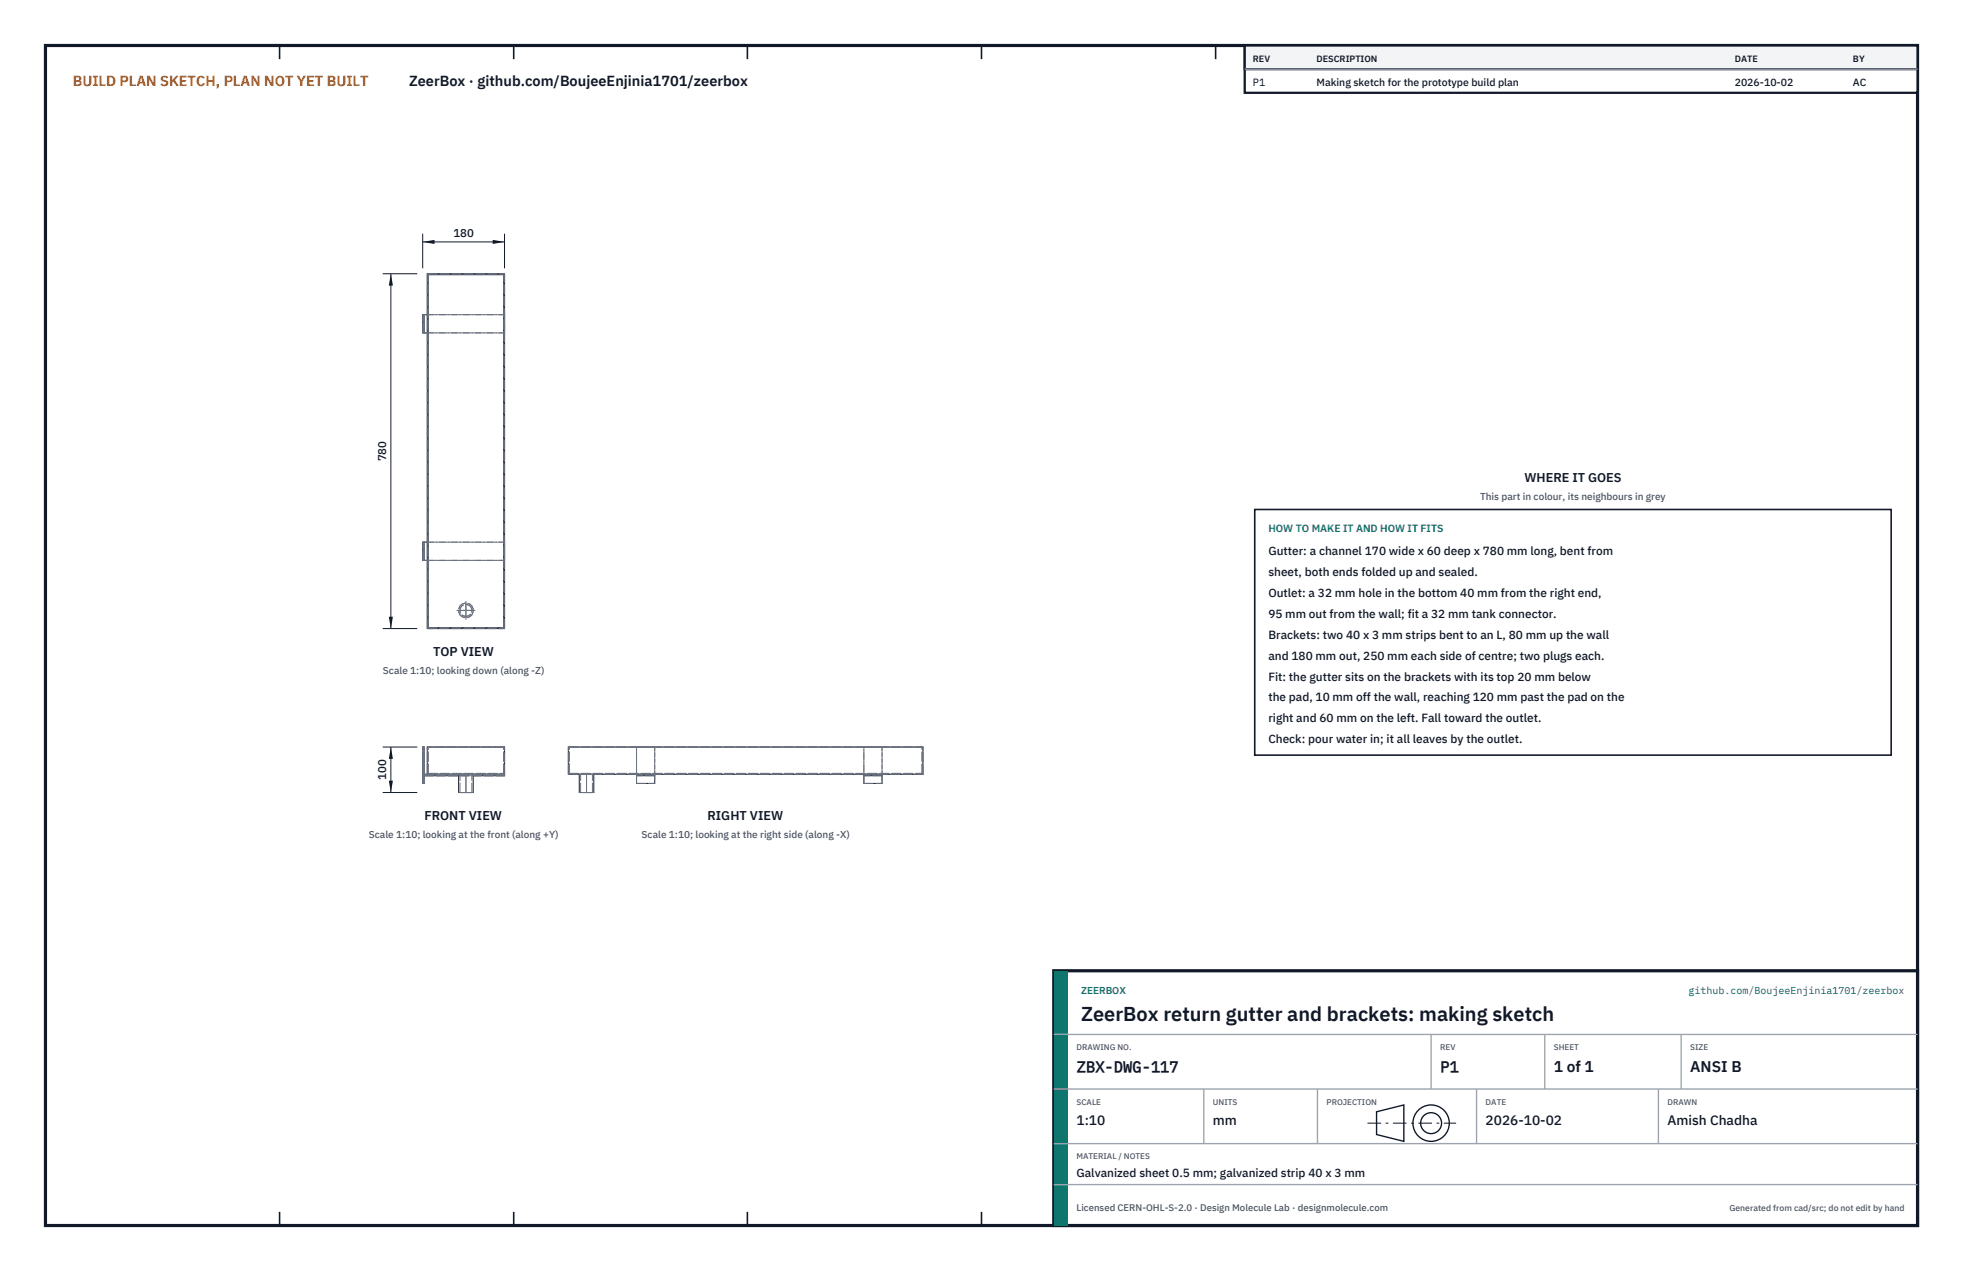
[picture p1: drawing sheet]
<svg xmlns="http://www.w3.org/2000/svg" width="432mm" height="279mm" viewBox="0 0 432 279" stroke-linecap="round" stroke-linejoin="round" font-family="sans-serif">
<defs><g id="words">
<text font-size="4.4" fill="#111827" x="237.8" y="224.4">ZeerBox return gutter and brackets: making sketch</text>
<g font-size="3.4" fill="#111827">
<text x="236.8" y="235.6">ZBX-DWG-117</text>
<text x="316.8" y="235.6">P1</text>
<text x="341.8" y="235.6">1 of 1</text>
<text x="371.8" y="235.6">ANSI B</text>
</g>
<text font-size="3.2" fill="#b45309" x="16" y="19">BUILD PLAN SKETCH, PLAN NOT YET BUILT</text>
<text font-size="3.2" fill="#111827" x="90" y="19">ZeerBox · github.com/BoujeeEnjinia1701/zeerbox</text>
<g font-size="3" fill="#111827">
<text x="236.8" y="247.2">1:10</text>
<text x="266.8" y="247.2">mm</text>
<text x="326.8" y="247.2">2026-10-02</text>
<text x="366.8" y="247.2">Amish Chadha</text>
</g>
<g font-size="2.8" fill="#111827">
<text x="335.3" y="106">WHERE IT GOES</text>
<text x="95.3" y="144.2">TOP VIEW</text>
<text x="93.4" y="180.2">FRONT VIEW</text>
<text x="155.6" y="180.2">RIGHT VIEW</text>
</g>
<g font-size="2.6" fill="#111827">
<text x="279" y="122">Gutter: a channel 170 wide x 60 deep x 780 mm long, bent from</text>
<text x="279" y="126.6">sheet, both ends folded up and sealed.</text>
<text x="279" y="131.2">Outlet: a 32 mm hole in the bottom 40 mm from the right end,</text>
<text x="279" y="135.8">95 mm out from the wall; fit a 32 mm tank connector.</text>
<text x="279" y="140.4">Brackets: two 40 x 3 mm strips bent to an L, 80 mm up the wall</text>
<text x="279" y="145">and 180 mm out, 250 mm each side of centre; two plugs each.</text>
<text x="279" y="149.6">Fit: the gutter sits on the brackets with its top 20 mm below</text>
<text x="279" y="154.2">the pad, 10 mm off the wall, reaching 120 mm past the pad on the</text>
<text x="279" y="158.8">right and 60 mm on the left. Fall toward the outlet.</text>
<text x="279" y="163.4">Check: pour water in; it all leaves by the outlet.</text>
<text x="236.8" y="258.8">Galvanized sheet 0.5 mm; galvanized strip 40 x 3 mm</text>
</g>
<g font-size="2.5" fill="#111827">
<text x="99.7" y="52.2">180</text>
<text x="85" y="101.4" transform="rotate(-90 85 101.4)">780</text>
<text x="85" y="171.5" transform="rotate(-90 85 171.5)">100</text>
</g>
<g font-size="2.3" fill="#111827">
<text x="275.6" y="18.8">P1</text>
<text x="289.6" y="18.8">Making sketch for the prototype build plan</text>
<text x="381.6" y="18.8">2026-10-02</text>
<text x="407.6" y="18.8">AC</text>
</g>
<text font-size="2.3" fill="#0f766e" x="279" y="117">HOW TO MAKE IT AND HOW IT FITS</text>
<g font-size="2.2" fill="#4b5563">
<text x="325.6" y="110">This part in colour, its neighbours in grey</text>
<text x="84.2" y="148.2">Scale 1:10; looking down (along -Z)</text>
<text x="81.1" y="184.2">Scale 1:10; looking at the front (along +Y)</text>
<text x="141.1" y="184.2">Scale 1:10; looking at the right side (along -X)</text>
</g>
<g font-size="2.2" fill="#0f766e">
<text x="237.8" y="218.4">ZEERBOX</text>
<text x="371.4" y="218.4">github.com/BoujeeEnjinia1701/zeerbox</text>
</g>
<text font-size="2.1" fill="#4b5563" x="236.8" y="266.2">Licensed CERN-OHL-S-2.0 · Design Molecule Lab · designmolecule.com</text>
<g font-size="2" fill="#111827">
<text x="275.6" y="13.6">REV</text>
<text x="289.6" y="13.6">DESCRIPTION</text>
<text x="381.6" y="13.6">DATE</text>
<text x="407.6" y="13.6">BY</text>
</g>
<text font-size="1.9" fill="#4b5563" x="380.4" y="266.2">Generated from cad/src; do not edit by hand</text>
<g font-size="1.8" fill="#4b5563">
<text x="236.8" y="230.8">DRAWING NO.</text>
<text x="316.8" y="230.8">REV</text>
<text x="341.8" y="230.8">SHEET</text>
<text x="371.8" y="230.8">SIZE</text>
<text x="236.8" y="242.8">SCALE</text>
<text x="266.8" y="242.8">UNITS</text>
<text x="291.8" y="242.8">PROJECTION</text>
<text x="326.8" y="242.8">DATE</text>
<text x="366.8" y="242.8">DRAWN</text>
<text x="236.8" y="254.8">MATERIAL / NOTES</text>
</g>
</g></defs>
<path d="M10 10h411.8v259.4h-411.8z" fill="none" stroke="#111827" stroke-width=".7" stroke-linecap="butt"/>
<g fill="none" stroke="#111827" stroke-width=".35">
<path d="M61.5 10v3M113 10v3M164.4 10v3M215.9 10v3M267.4 10v3M318.9 10v3M370.3 10v3M61.5 266.4v3M113 266.4v3M164.4 266.4v3M215.9 266.4v3M267.4 266.4v3"/>
<path d="M318.9 266.4v3M370.3 266.4v3"/>
</g>
<g fill="none" stroke="#111727" stroke-width=".22">
<path d="M93.3 69.2v4M94 60.2h17v78h-17zM94 69.2h-1v4h1M94.2 60.4h16.6v77.6h-16.6zM93.3 119.2v4M94 119.2h-1v4h1M94 170.2v-6h17v6.3h-6.9M100.9 170.2v4h3.2v-4M111 170.2h-17.7v-6h-.3v8h.3v-1.7h7.6M125 164.2h78v6h-78zM127.4 170.2v4h3.2v-4M140 170.5h4"/>
<path d="M140 170.2v2h4v-2M190 170.5h4M190 170.2v2h4v-2"/>
</g>
<g fill="none" stroke="#6a7180" stroke-width=".22" stroke-dasharray="2.1 .5">
<path d="M93 73.2v-4M93 69.2h.3M93 73.2h.3M93.3 69.2v4M93.3 69.2h17.7M93.3 73.2h17.7M93.3 73.2v-4M94 60.2h17M94 69.2h17M94 73.2h17M94.2 60.4h16.6M111 73.2v-4"/>
<path d="M93 119.2h.3M93.3 119.2v4M93.3 119.2h17.7M94 119.2h17M93 123.2v-4M93 123.2h.3M93.3 123.2h17.7M93.3 123.2v-4M94 138.2v-78M94 138.2h17M94 123.2h17M94.2 138h16.6"/>
<path d="M94.2 138v-77.6M110.8 138v-77.6M111 138.2v-78M111 123.2v-4M93 164.2v8M93 164.2h.3M93 172.2h.3M93 172.2v-8M93.3 170.2v-6M93.3 170.2h17.7M93.3 170.5h17.7M93.3 172.2v-1.7"/>
<path d="M94 170.2v-6M94 164.2h17M94 170.2h17M94.2 170v-5.8M94.2 170h16.6M100.9 170.2h3.2M100.9 170.5h3.2M101.2 174.2h2.6M101.2 170.2h2.6M101.2 174.2v-4M103.8 174.2h-2.6M103.8 170.2h-2.6"/>
<path d="M103.8 174.2v-4M104.1 170.2h-3.2M104.1 174.2h-3.2M110.8 164.2h-16.6M110.8 170v-5.8M111 170.2v-6M111 170.5v-.3M125 170.2v-6M125 164.2h78M125 170.2h78M125.2 164.2h77.6M125.2 170v-5.8"/>
<path d="M125.2 170h77.6M127.4 170.2h1.6M127.7 174.2h1.3M127.7 170.2h1.3M127.7 174.2v-4M129 170.2h1.6M129 174.2h1.3M129 170.2h1.3M130.3 174.2h-2.6M130.3 170.2h-2.6M130.3 174.2v-4M130.6 170.2h-3.2"/>
<path d="M130.6 174.2h-3.2M140 172.2v-8M140 172.2h4M140 164.2h4M140 170.2v-6M144 164.2v8M144 170.2v-6M144 170.2h-4M144 170.5h-4M190 172.2v-8M190 172.2h4M190 164.2h4"/>
<path d="M190 170.2v-6M194 164.2v8M194 170.2v-6M194 170.2h-4M194 170.5h-4M202.8 170v-5.8M203 170.2v-6"/>
<circle cx="102.5" cy="134.2" r="1.61"/>
<circle cx="102.5" cy="134.2" r="1.31"/>
</g>
<path d="M100.5 134.2h4M100.9 134.2h3.2M102.5 136.2v-4M102.5 135.8v-3.2M102.5 174.2v-4.6M102.5 174.2v-4.7M129 174.2v-4.6M129 174.2v-4.7" fill="none" stroke="#6a7180" stroke-width=".22" stroke-dasharray="4.2 .5 0 .5"/>
<path d="M93 51.4v7.6M93 53.2h18M111 51.4v7.6" fill="none" stroke="#111827" stroke-width=".22"/>
<path d="M93 53.2l2.6-.5v.9zM108.4 52.7v.9l2.6-.4z" fill="#111827"/>
<path d="M84.2 60.2h7.6M86 60.2v78M84.2 138.2h7.6" fill="none" stroke="#111827" stroke-width=".22"/>
<path d="M86 60.2l-.5 2.6h.9zM85.5 135.6h.9l-.4 2.6z" fill="#111827"/>
<path d="M84.2 164.2h7.6M84.2 174.2h7.6M86 164.2v10" fill="none" stroke="#111827" stroke-width=".22"/>
<path d="M86 164.2l-.5 2.6h.9zM85.5 171.6h.9l-.4 2.6z" fill="#111827"/>
<path d="M276 112h140v54h-140z" fill="#fff" stroke="#111827" stroke-width=".35"/>
<path d="M273.8 10h148v10.4h-148z" fill="#fff" stroke="#111827" stroke-width=".5"/>
<path d="M273.8 10h148v5.2h-148z" fill="#f3f4f6" stroke="#111827" stroke-width=".5"/>
<path d="M273.8 15.2h148" fill="none" stroke="#9ca3af" stroke-width=".3"/>
<path d="M231.8 213.4h190v56h-190z" fill="#fff" stroke="#111827" stroke-width=".7" stroke-linecap="butt"/>
<path d="M231.8 213.4h3v56h-3z" fill="#0f766e"/>
<path d="M231.8 227.4h190M231.8 239.4h190M264.8 239.4v12M289.8 239.4v12M314.8 227.4v12M324.8 239.4v12M339.8 227.4v12M364.8 239.4v12M369.8 227.4v12M231.8 251.4h190M231.8 260.4h190" fill="none" stroke="#9ca3af" stroke-width=".3"/>
<g fill="none" stroke="#111827" stroke-width=".3">
<path d="M302.8 244.4l6-1.5v8l-6-1.5z"/>
<circle cx="314.8" cy="246.9" r="4"/>
<circle cx="314.8" cy="246.9" r="2.3"/>
</g>
<path d="M300.8 246.9h19.5" fill="none" stroke="#111827" stroke-width=".22" stroke-dasharray="3 1 .6 1" stroke-linecap="butt"/>
<use href="#words"/>
</svg>
